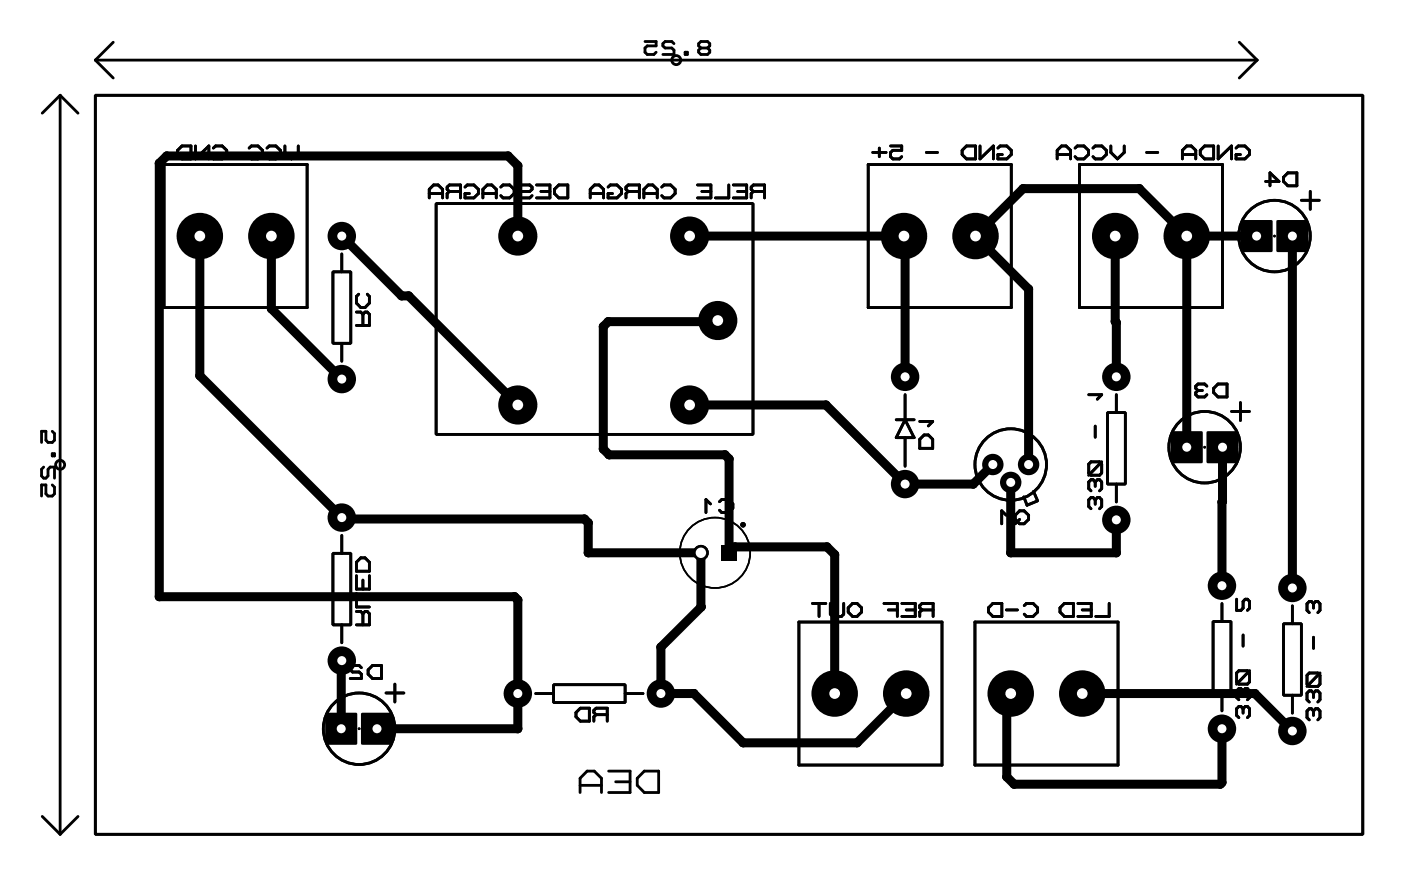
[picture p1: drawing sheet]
<svg xmlns="http://www.w3.org/2000/svg" width="99mm" height="62mm" viewBox="0 0 99 62" stroke-linecap="round" stroke-linejoin="round" font-family="sans-serif">
<g fill="#000">
<path d="M88.1 15.7h2.2v2.2h-2.2z" fill-rule="evenodd"/>
<path d="M90.7 15.7h2.2v2.2h-2.2z" fill-rule="evenodd"/>
<path d="M51.2 38.7h1.1v1.1h-1.1z" fill-rule="evenodd"/>
<path d="M51.2 38.7h1.1v1.1h-1.1z" fill-rule="evenodd"/>
<path d="M83.2 30.7h2.2v2.2h-2.2z" fill-rule="evenodd"/>
<path d="M85.7 30.7h2.2v2.2h-2.2z" fill-rule="evenodd"/>
<path d="M23.1 50.7h2.2v2.2h-2.2z" fill-rule="evenodd"/>
<path d="M25.7 50.7h2.2v2.2h-2.2z" fill-rule="evenodd"/>
<circle cx="11.3" cy="11.6" r=".32"/>
<circle cx="11.8" cy="11.1" r=".32"/>
<circle cx="14.2" cy="16.8" r="1.65"/>
<circle cx="19.3" cy="16.8" r="1.65"/>
<circle cx="24.3" cy="16.8" r="1.01"/>
<circle cx="36.1" cy="11.1" r=".32"/>
<circle cx="36.8" cy="16.8" r="1.39"/>
<circle cx="36.8" cy="11.8" r=".32"/>
<circle cx="49" cy="16.8" r="1.39"/>
<circle cx="64.2" cy="16.8" r="1.65"/>
<circle cx="64.3" cy="16.8" r=".32"/>
<circle cx="69.3" cy="16.8" r="1.65"/>
<circle cx="72.6" cy="13.4" r=".32"/>
<circle cx="79.2" cy="16.8" r="1.65"/>
<circle cx="80.9" cy="13.4" r=".32"/>
<circle cx="84.3" cy="16.8" r="1.65"/>
<circle cx="14.2" cy="26.7" r=".32"/>
<circle cx="19.3" cy="21.9" r=".32"/>
<circle cx="24.3" cy="36.8" r="1.01"/>
<circle cx="24.3" cy="26.9" r="1.01"/>
<circle cx="24.4" cy="36.9" r=".32"/>
<circle cx="28.5" cy="21" r=".32"/>
<circle cx="29" cy="21" r=".32"/>
<circle cx="36.8" cy="28.8" r="1.39"/>
<circle cx="41.5" cy="36.9" r=".32"/>
<circle cx="41.8" cy="39.3" r=".32"/>
<circle cx="41.8" cy="37.1" r=".32"/>
<circle cx="42.8" cy="23.2" r=".32"/>
<circle cx="42.8" cy="31.9" r=".32"/>
<circle cx="43.2" cy="22.8" r=".32"/>
<circle cx="43.2" cy="32.3" r=".32"/>
<circle cx="49" cy="28.8" r="1.39"/>
<circle cx="49.8" cy="39.3" r=".56"/>
<circle cx="50.9" cy="22.8" r=".32"/>
<circle cx="51" cy="22.8" r="1.39"/>
<circle cx="51.5" cy="32.3" r=".32"/>
<circle cx="51.8" cy="32.6" r=".32"/>
<circle cx="52.2" cy="38.8" r=".32"/>
<circle cx="58.6" cy="28.8" r=".32"/>
<circle cx="58.7" cy="38.8" r=".32"/>
<circle cx="59.3" cy="39.4" r=".32"/>
<circle cx="64.3" cy="34.4" r="1.01"/>
<circle cx="64.3" cy="26.8" r="1.01"/>
<circle cx="69.1" cy="34.4" r=".32"/>
<circle cx="70.5" cy="33" r=".76"/>
<circle cx="71.8" cy="34.3" r=".76"/>
<circle cx="71.8" cy="39.3" r=".32"/>
<circle cx="73" cy="33" r=".76"/>
<circle cx="73" cy="20.5" r=".32"/>
<circle cx="79.2" cy="22.8" r=".32"/>
<circle cx="79.3" cy="26.8" r="1.01"/>
<circle cx="79.3" cy="36.9" r="1.01"/>
<circle cx="79.3" cy="26.8" r=".89"/>
<circle cx="79.3" cy="39.3" r=".32"/>
<circle cx="79.3" cy="22.9" r=".32"/>
<circle cx="86.8" cy="35.7" r=".32"/>
<circle cx="86.8" cy="35.6" r=".32"/>
<circle cx="11.3" cy="42.4" r=".32"/>
<circle cx="24.2" cy="47" r=".32"/>
<circle cx="24.3" cy="46.9" r="1.01"/>
<circle cx="36.5" cy="42.4" r=".32"/>
<circle cx="36.8" cy="49.3" r="1.01"/>
<circle cx="36.8" cy="42.6" r=".32"/>
<circle cx="36.8" cy="51.8" r=".32"/>
<circle cx="46.9" cy="49.3" r="1.01"/>
<circle cx="46.9" cy="46" r=".32"/>
<circle cx="49.3" cy="49.3" r=".32"/>
<circle cx="49.8" cy="43.1" r=".32"/>
<circle cx="52.8" cy="52.8" r=".32"/>
<circle cx="59.3" cy="49.3" r="1.65"/>
<circle cx="60.9" cy="52.8" r=".32"/>
<circle cx="64.3" cy="49.3" r="1.65"/>
<circle cx="71.5" cy="55.2" r=".32"/>
<circle cx="71.5" cy="49.6" r=".32"/>
<circle cx="71.8" cy="49.3" r="1.65"/>
<circle cx="72" cy="55.7" r=".32"/>
<circle cx="76.8" cy="49.3" r="1.65"/>
<circle cx="86.6" cy="55.7" r=".32"/>
<circle cx="86.8" cy="51.8" r="1.01"/>
<circle cx="86.8" cy="41.6" r="1.01"/>
<circle cx="86.8" cy="55.6" r=".32"/>
<circle cx="89.1" cy="49.3" r=".32"/>
<circle cx="91.8" cy="41.8" r="1.01"/>
<circle cx="91.8" cy="51.9" r="1.01"/>
</g>
<g fill="none" stroke="#000" stroke-width=".2">
<path d="M6.8 6.8h90v52.5h-90zM11.6 11.7h10.2v10.1h-10.2zM12.6 10.7l.3-.3h.7v.9h-.7l-.3-.3zM13.9 10.4v.9l.9-.9v.9M15.1 10.5l.2-.1h.5l.3 .3v.3l-.3 .3h-.7v-.3h.4M17.7 10.5l.1-.1h.5l.3 .3v.3l-.3 .3h-.5l-.1-.2M19 10.5l.1-.1h.5l.3 .3v.3l-.3 .3h-.5l-.1-.2M20.2 10.4v.4l.5 .5 .5-.5v-.4M23.6 19.3h1.3v5.1h-1.3zM24.3 18v1.3M30.5 14.1v-.7l.3-.3h.3l.3 .3v.7M30.5 13.7h.9"/>
<path d="M31 14.5h22.5v16.4h-22.5zM31.9 13.6l-.2-.2v-.1l.2-.2h.8v1M31.9 13.6h.8M31.9 13.6l-.2 .1v.4M33 13.3l.2-.2h.4l.4 .3v.3l-.4 .4h-.6v-.4h.3M34.3 14.1v-.7l.3-.3h.3l.3 .3v.7M34.3 13.7h.9M35.6 13.3l.1-.2h.5l.3 .3v.3l-.3 .4h-.5l-.1-.2M36.8 13.3l.2-.2h.6l.2 .2v.1l-.2 .2h-.6l-.2 .1v.2l.2 .2h.6l.2-.2M38.1 13.1h.9v1h-.9M38.4 13.6h.6M39.7 13.1h.6v1h-.6l-.3-.4v-.3z"/>
<path d="M41.9 14.1v-.7l.3-.3h.3l.4 .3v.7M41.9 13.7h1M43.2 13.3l.1-.2h.5l.3 .3v.3l-.3 .4h-.6v-.4h.3M44.6 13.6l-.2-.2v-.1l.2-.2h.8v1M44.6 13.6h.8M44.6 13.6l-.2 .1v.4M45.7 14.1v-.7l.3-.3h.3l.4 .3v.7M45.7 13.7h1M47 13.3l.1-.2h.5l.3 .3v.3l-.3 .4h-.5l-.1-.2M49.5 13.1h1v1h-1M49.8 13.6h.7M51.7 13.1v1h-.9"/>
<path d="M52.1 13.1h.9v1h-.9M52.4 13.6h.6M53.5 13.6l-.2-.2v-.1l.2-.2h.8v1M53.5 13.6l-.2 .1v.4M53.5 13.6h.8M61.6 11.7h10.2v10.1h-10.2zM62 10.8h.9M62.4 10.5v.6M63.2 10.4h.8v.3h-.6l-.2 .1v.3l.2 .2h.5l.1-.2M65.8 10.8h.8M68.6 10.4h.7v.9h-.7l-.3-.3v-.3zM69.6 10.4v.9l.9-.9v.9"/>
<path d="M70.9 10.5l.1-.1h.5l.3 .3v.3l-.3 .3h-.6v-.3h.3M75.1 11h.9M75.1 11.3v-.6l.3-.3h.3l.3 .3v.6M76.3 10.5l.2-.1h.5l.3 .3v.3l-.3 .3h-.5l-.2-.2M76.6 11.7h10.2v10.1h-10.2zM77.6 10.5l.2-.1h.4l.4 .3v.3l-.4 .3h-.4l-.2-.2M78.9 10.4v.4l.4 .5 .5-.5v-.4M81.4 10.8h.8M84 11h.9M84 11.3v-.6l.3-.3h.3l.3 .3v.6M85.2 10.7l.3-.3h.7v.9h-.7l-.3-.3zM86.5 10.4v.9l.9-.9v.9"/>
<path d="M87.8 10.5l.1-.1h.5l.3 .3v.3l-.3 .3h-.6v-.3h.3M89.9 12.9h.9l-.6-.6v.9M90.5 16.8h.1M91.1 12.6l.3-.3h.7v.9h-.7l-.3-.3zM92.4 14.2h1.3M93 13.6v1.3M23.6 39.3h1.3v5.1h-1.3zM24.3 24.4v1.3M24.3 38v1.3M25.3 39.9l.3-.3h.3l.3 .3v.7h-.9zM25.3 22.2h.3l.2 .1M25.5 20.9l-.2 .2v.4l.3 .3h.3l.3-.3v-.4l-.1-.2"/>
<path d="M25.8 22.3l.1-.1h.2l.1 .1v.8h-.9M25.8 22.3v.8M50.4 35.8l-.3-.3v.9M51.1 35.6l.1-.1h.5l.3 .3v.3l-.3 .3h-.5l-.1-.2M63.6 29.8h1.3M64.3 29.8l.6 1.3h-1.3zM64.3 28v1.8M64.3 31.1v2M65.3 31.2l.3-.3h.3l.3 .3v.6h-.9zM65.3 29.9h.9l-.3 .4M71.4 36.6l-.3-.3v.9M72.1 36.6l.3-.3h.3l.3 .3v.3l-.3 .3h-.3l-.3-.3z"/>
<path d="M72.4 36.9l-.3 .3M72.7 35.3l.2 .6 .8-.3M73.4 34.9l.3 .7M77.3 33l.2-.2h.6l.1 .2v.6l-.1 .2h-.6l-.2-.2zM77.3 28h.9l-.3 .4M77.8 35.5l.1-.2h.2l.1 .2v.5l-.1 .1M77.8 34.2l.1-.1h.2l.1 .1v.5l-.1 .2M77.8 35.5l-.2-.2h-.1l-.2 .2v.5l.2 .1M77.8 34.2l-.2-.1h-.1l-.2 .1v.5l.2 .2M77.8 30.3v.8M77.8 34.2v.3M77.8 35.5v.3"/>
<path d="M78.2 32.8l-.9 1M78.6 29.3h1.3v5.1h-1.3zM79.3 28v1.3M79.3 34.4v1.3M85.1 27.7l-.2 .2v.1l.2 .2h.4l.2-.2M85.1 27.7h.3M85.5 31.8h.1M85.7 27.4l-.2-.1h-.4l-.2 .1v.2l.2 .1M86.5 27.3h.6v.9h-.6l-.3-.3v-.3zM87.4 29.2h1.3M88.1 28.6v1.3M24.3 44.4v1.3"/>
<path d="M25.3 40.9v.9h.9v-.9M25.3 42.2v.9h.9M25.3 43.4h.3l.2 .2M25.5 51.8h.1M25.7 47.4l-.2-.1h-.5l-.1 .1v.2l.1 .1h.5l.2 .2v.3h-.8M25.8 43.6l.1-.2h.2l.1 .2v.8h-.9M25.8 41.2v.6M25.8 43.6v.8M26.1 47.6l.3-.3h.7v.9h-.7l-.3-.3zM27.4 49.2h1.3M28 48.6v1.3M38 49.3h1.3"/>
<path d="M39.3 48.6h5.1v1.3h-5.1zM41.2 50.3h.6v.9h-.6l-.3-.3v-.3zM42.3 50.8l-.1-.2v-.1l.1-.2h.8v.9M42.3 50.8l-.1 .1v.3M42.3 50.8h.8M44.4 49.3h1.3M56.7 44.2h10.2v10.1h-10.2zM57.7 42.9h.9M58.2 42.9v.9M59 42.9v.7l.1 .2h.6l.2-.2v-.7M60.5 42.9h.4l.3 .3v.3l-.3 .3h-.4l-.3-.3v-.3zM62.8 42.9h.9v.9"/>
<path d="M63.1 43.3h.6M64 42.9h1v.9h-1M64.3 43.3h.7M65.5 43.3l-.2-.1v-.2l.2-.1h.8v.9M65.5 43.3l-.2 .2v.3M65.5 43.3h.8M69.2 44.2h10.2v10.1h-10.2zM70.2 43.2l.3-.3h.6v.9h-.6l-.3-.3zM71.5 43.3h.7M72.7 43l.2-.1h.5l.3 .3v.3l-.3 .3h-.5l-.2-.2M75.6 42.9h.6v.9h-.6l-.3-.3v-.3zM76.5 42.9h1v.9h-1"/>
<path d="M76.8 43.3h.7M78.8 42.9v.9h-1M86.1 44.1h1.3v5.1h-1.3zM86.8 42.9v1.2M86.8 49.2v1.3M87.8 42.6v.8h.3l.2-.2v-.5l.1-.1h.2l.1 .1v.5l-.1 .2M87.8 47.8l.2-.2h.6l.1 .2v.6l-.1 .2h-.6l-.2-.2zM88.3 50.3l.1-.1h.2l.1 .1v.5l-.1 .2M88.3 49.1l.1-.2h.2l.1 .2v.4l-.1 .2M88.3 50.3l-.2-.1h-.1l-.2 .1v.5l.2 .2M88.3 49.1l-.2-.2h-.1l-.2 .2v.4l.2 .2M88.3 45.1v.8"/>
<path d="M88.3 49.1v.3M88.3 50.3v.4M88.7 47.6l-.9 1M91.1 44.3h1.3v5.1h-1.3zM91.8 43v1.3M91.8 49.4v1.3M92.8 48l.2-.2h.6l.1 .2v.6l-.1 .2h-.6l-.2-.2zM93.3 50.5l.1-.2h.2l.1 .2v.5l-.1 .1M93.3 42.9l.1-.2h.2l.1 .2v.5l-.1 .1M93.3 49.2l.1-.1h.2l.1 .1v.5l-.1 .2M93.3 50.5l-.2-.2h-.1l-.2 .2v.5l.2 .1M93.3 42.9l-.2-.2h-.1l-.2 .2v.5l.2 .1"/>
<path d="M93.3 49.2l-.2-.1h-.1l-.2 .1v.5l.2 .2M93.3 42.9v.3M93.3 45.3v.8M93.3 49.2v.3M93.3 50.5v.3M93.7 47.8l-.9 1"/>
<circle cx="90.5" cy="16.8" r="2.54"/>
<circle cx="52.8" cy="37.3" r=".1"/>
<circle cx="71.8" cy="33" r="2.54"/>
<circle cx="85.5" cy="31.8" r="2.54"/>
<circle cx="25.5" cy="51.8" r="2.54"/>
</g>
<circle cx="50.8" cy="39.3" r="2.5" fill="none" stroke="#000" stroke-width=".12"/>
<g fill="none" stroke="#000" stroke-width=".64">
<path d="M14.2 16.8v9.9l10.2 10.2h17.1l.3 .2v2.2h8v3.8l-2.9 2.9v3.3h2.4l3.5 3.5h8.1l3.4-3.5M19.3 16.8v5.1l5 5M24.3 16.8l4.2 4.2h.5l7.8 7.8M36.8 16.8v-5l-.7-.7h-24.3l-.5 .5v30.8h25.2l.3 .2v9.2h-10M49 16.8h15.2h.1v10M79.2 16.8l.1 10M84.3 16.8h4.9M84.3 16.8l-3.4-3.4h-8.3l-3.3 3.4 3.7 3.7v12.5M84.3 16.8v15M91.8 16.8v25M49 28.8h9.6l5.7 5.6h4.8l1.4-1.4M51 22.8h-.1h-7.7l-.4 .4v8.7l.4 .4h8.3l.3 .3v6.7l.4-.5h6.5l.6 .6v9.9"/>
<path d="M71.8 34.3v5h7.5v-2.4M86.8 31.8v9.8M24.3 46.9l-.1 4.9M71.8 49.3l-.3 .3v5.6l.5 .5h14.6l.2-.1v-3.8M76.8 49.3h12.3l2.7 2.6"/>
</g>
<circle cx="79.3" cy="26.8" r=".32" fill="#fff"/>
<circle cx="79.3" cy="36.9" r=".89" fill="#000"/>
<circle cx="79.3" cy="36.9" r=".32" fill="#fff"/>
<circle cx="69.3" cy="16.8" r="1.52" fill="#000"/>
<circle cx="69.3" cy="16.8" r=".38" fill="#fff"/>
<circle cx="64.2" cy="16.8" r="1.52" fill="#000"/>
<circle cx="64.2" cy="16.8" r=".38" fill="#fff"/>
<circle cx="84.3" cy="16.8" r="1.52" fill="#000"/>
<circle cx="84.3" cy="16.8" r=".38" fill="#fff"/>
<circle cx="79.2" cy="16.8" r="1.52" fill="#000"/>
<circle cx="79.2" cy="16.8" r=".38" fill="#fff"/>
<circle cx="64.3" cy="34.4" r=".89" fill="#000"/>
<circle cx="64.3" cy="34.4" r=".32" fill="#fff"/>
<circle cx="64.3" cy="26.8" r=".89" fill="#000"/>
<circle cx="64.3" cy="26.8" r=".32" fill="#fff"/>
<circle cx="73" cy="33" r=".63" fill="#000"/>
<circle cx="73" cy="33" r=".32" fill="#fff"/>
<circle cx="71.8" cy="34.3" r=".63" fill="#000"/>
<circle cx="71.8" cy="34.3" r=".32" fill="#fff"/>
<circle cx="70.5" cy="33" r=".63" fill="#000"/>
<circle cx="70.5" cy="33" r=".32" fill="#fff"/>
<circle cx="36.8" cy="49.3" r=".89" fill="#000"/>
<circle cx="36.8" cy="49.3" r=".32" fill="#fff"/>
<circle cx="46.9" cy="49.3" r=".89" fill="#000"/>
<circle cx="46.9" cy="49.3" r=".32" fill="#fff"/>
<circle cx="49" cy="16.8" r="1.27" fill="#000"/>
<circle cx="49" cy="16.8" r=".38" fill="#fff"/>
<circle cx="49" cy="28.8" r="1.27" fill="#000"/>
<circle cx="49" cy="28.8" r=".38" fill="#fff"/>
<circle cx="51" cy="22.8" r="1.27" fill="#000"/>
<circle cx="51" cy="22.8" r=".38" fill="#fff"/>
<circle cx="36.8" cy="16.8" r="1.27" fill="#000"/>
<circle cx="36.8" cy="16.8" r=".38" fill="#fff"/>
<circle cx="36.8" cy="28.8" r="1.27" fill="#000"/>
<circle cx="36.8" cy="28.8" r=".38" fill="#fff"/>
<circle cx="24.3" cy="26.9" r=".89" fill="#000"/>
<circle cx="24.3" cy="26.9" r=".32" fill="#fff"/>
<circle cx="24.3" cy="16.8" r=".89" fill="#000"/>
<circle cx="24.3" cy="16.8" r=".32" fill="#fff"/>
<circle cx="24.3" cy="46.9" r=".89" fill="#000"/>
<circle cx="24.3" cy="46.9" r=".32" fill="#fff"/>
<circle cx="24.3" cy="36.8" r=".89" fill="#000"/>
<circle cx="24.3" cy="36.8" r=".32" fill="#fff"/>
<circle cx="19.3" cy="16.8" r="1.52" fill="#000"/>
<circle cx="19.3" cy="16.8" r=".38" fill="#fff"/>
<circle cx="14.2" cy="16.8" r="1.52" fill="#000"/>
<circle cx="14.2" cy="16.8" r=".38" fill="#fff"/>
<path d="M25.8 50.8h2v2h-2z" fill="#000"/>
<circle cx="26.8" cy="51.8" r=".32" fill="#fff"/>
<path d="M23.2 50.8h2v2h-2z" fill="#000"/>
<circle cx="24.2" cy="51.8" r=".32" fill="#fff"/>
<circle cx="64.3" cy="49.3" r="1.52" fill="#000"/>
<circle cx="64.3" cy="49.3" r=".38" fill="#fff"/>
<circle cx="59.3" cy="49.3" r="1.52" fill="#000"/>
<circle cx="59.3" cy="49.3" r=".38" fill="#fff"/>
<path d="M85.8 30.8h2v2h-2z" fill="#000"/>
<circle cx="86.8" cy="31.8" r=".32" fill="#fff"/>
<path d="M83.3 30.8h2v2h-2z" fill="#000"/>
<circle cx="84.3" cy="31.8" r=".32" fill="#fff"/>
<path d="M90.8 15.8h2v2h-2z" fill="#000"/>
<circle cx="91.8" cy="16.8" r=".32" fill="#fff"/>
<path d="M88.2 15.8h2v2h-2z" fill="#000"/>
<circle cx="89.2" cy="16.8" r=".32" fill="#fff"/>
<circle cx="76.8" cy="49.3" r="1.52" fill="#000"/>
<circle cx="76.8" cy="49.3" r=".38" fill="#fff"/>
<circle cx="71.8" cy="49.3" r="1.52" fill="#000"/>
<circle cx="71.8" cy="49.3" r=".38" fill="#fff"/>
<circle cx="86.8" cy="51.8" r=".89" fill="#000"/>
<circle cx="86.8" cy="51.8" r=".32" fill="#fff"/>
<circle cx="86.8" cy="41.6" r=".89" fill="#000"/>
<circle cx="86.8" cy="41.6" r=".32" fill="#fff"/>
<circle cx="91.8" cy="51.9" r=".89" fill="#000"/>
<circle cx="91.8" cy="51.9" r=".32" fill="#fff"/>
<circle cx="91.8" cy="41.8" r=".89" fill="#000"/>
<circle cx="91.8" cy="41.8" r=".32" fill="#fff"/>
<path d="M51.2 38.7h1.1v1.1h-1.1z" fill="#000"/>
<circle cx="49.8" cy="39.3" r=".56" fill="#000"/>
<circle cx="49.8" cy="39.3" r=".37" fill="#fff"/>
<g fill="none" stroke="#000" stroke-width=".2">
<path d="M4.3 6.8l-1.3 1.2M4.3 6.8v52.5M4.3 6.8l1.2 1.2M6.8 6.8h90v52.5h-90zM6.8 4.3h82.5M6.8 4.3l1.2 1.2M8 3l-1.2 1.3M11.6 11.7h10.2v10.1h-10.2zM12.6 10.7l.3-.3h.7v.9h-.7l-.3-.3zM13.9 10.4v.9l.9-.9v.9M15.1 10.5l.2-.1h.5l.3 .3v.3l-.3 .3h-.7v-.3h.4M17.7 10.5l.1-.1h.5l.3 .3v.3l-.3 .3h-.5l-.1-.2"/>
<path d="M19 10.5l.1-.1h.5l.3 .3v.3l-.3 .3h-.5l-.1-.2M20.2 10.4v.4l.5 .5 .5-.5v-.4M23.6 19.3h1.3v5.1h-1.3zM24.3 18v1.3M30.5 14.1v-.7l.3-.3h.3l.3 .3v.7M30.5 13.7h.9M31 14.5h22.5v16.4h-22.5zM31.9 13.6l-.2-.2v-.1l.2-.2h.8v1M31.9 13.6h.8M31.9 13.6l-.2 .1v.4M33 13.3l.2-.2h.4l.4 .3v.3l-.4 .4h-.6v-.4h.3M34.3 14.1v-.7l.3-.3h.3l.3 .3v.7"/>
<path d="M34.3 13.7h.9M35.6 13.3l.1-.2h.5l.3 .3v.3l-.3 .4h-.5l-.1-.2M36.8 13.3l.2-.2h.6l.2 .2v.1l-.2 .2h-.6l-.2 .1v.2l.2 .2h.6l.2-.2M38.1 13.1h.9v1h-.9M38.4 13.6h.6M39.7 13.1h.6v1h-.6l-.3-.4v-.3zM41.9 14.1v-.7l.3-.3h.3l.4 .3v.7M41.9 13.7h1M43.2 13.3l.1-.2h.5l.3 .3v.3l-.3 .4h-.6v-.4h.3M44.6 13.6l-.2-.2v-.1l.2-.2h.8v1M44.6 13.6h.8M44.6 13.6l-.2 .1v.4"/>
<path d="M45.7 14.1v-.7l.3-.3h.3l.4 .3v.7M45.7 13.7h1M45.8 2.9h.8v.4h-.6l-.2 .1v.3l.2 .2h.4l.2-.2M47 13.3l.1-.2h.5l.3 .3v.3l-.3 .4h-.5l-.1-.2M47.9 3.1l-.2-.2h-.5l-.1 .2v.2l.1 .1h.5l.2 .2v.3h-.8M48.6 3.7h.2v.2h-.2zM49.5 13.1h1v1h-1M49.8 3.4l-.2-.1v-.2l.2-.2h.4l.2 .2v.2l-.2 .1M49.8 3.4l-.2 .2v.1l.2 .2h.4l.2-.2v-.1l-.2-.2M49.8 3.4h.4M49.8 13.6h.7M51.7 13.1v1h-.9"/>
<path d="M52.1 13.1h.9v1h-.9M52.4 13.6h.6M53.5 13.6l-.2-.2v-.1l.2-.2h.8v1M53.5 13.6l-.2 .1v.4M53.5 13.6h.8M61.6 11.7h10.2v10.1h-10.2zM62 10.8h.9M62.4 10.5v.6M63.2 10.4h.8v.3h-.6l-.2 .1v.3l.2 .2h.5l.1-.2M65.8 10.8h.8M68.6 10.4h.7v.9h-.7l-.3-.3v-.3zM69.6 10.4v.9l.9-.9v.9"/>
<path d="M70.9 10.5l.1-.1h.5l.3 .3v.3l-.3 .3h-.6v-.3h.3M75.1 11h.9M75.1 11.3v-.6l.3-.3h.3l.3 .3v.6M76.3 10.5l.2-.1h.5l.3 .3v.3l-.3 .3h-.5l-.2-.2M76.6 11.7h10.2v10.1h-10.2zM77.6 10.5l.2-.1h.4l.4 .3v.3l-.4 .3h-.4l-.2-.2M78.9 10.4v.4l.4 .5 .5-.5v-.4M81.4 10.8h.8M84 11h.9M84 11.3v-.6l.3-.3h.3l.3 .3v.6M85.2 10.7l.3-.3h.7v.9h-.7l-.3-.3zM86.5 10.4v.9l.9-.9v.9"/>
<path d="M87.8 10.5l.1-.1h.5l.3 .3v.3l-.3 .3h-.6v-.3h.3M88 3l1.3 1.3M89.3 4.3l-1.3 1.2M89.9 12.9h.9l-.6-.6v.9M90.5 16.8h.1M91.1 12.6l.3-.3h.7v.9h-.7l-.3-.3zM92.4 14.2h1.3M93 13.6v1.3M3.1 33.2l-.2 .1v.5l.2 .2h.2l.1-.2v-.5l.2-.1h.3v.8M3.7 30.6l.2 .2v.5l-.2 .1h-.3l-.1-.1v-.7h-.4v.8M3.7 34.4l.2 .2v.5l-.2 .1h-.3l-.1-.1v-.7h-.4v.8M3.7 32.2h.2v.2h-.2z"/>
<path d="M23.6 39.3h1.3v5.1h-1.3zM24.3 24.4v1.3M24.3 38v1.3M25.3 39.9l.3-.3h.3l.3 .3v.7h-.9zM25.3 22.2h.3l.2 .1M25.5 20.9l-.2 .2v.4l.3 .3h.3l.3-.3v-.4l-.1-.2M25.8 22.3l.1-.1h.2l.1 .1v.8h-.9M25.8 22.3v.8M50.4 35.8l-.3-.3v.9M51.1 35.6l.1-.1h.5l.3 .3v.3l-.3 .3h-.5l-.1-.2M63.6 29.8h1.3M64.3 29.8l.6 1.3h-1.3z"/>
<path d="M64.3 28v1.8M64.3 31.1v2M65.3 31.2l.3-.3h.3l.3 .3v.6h-.9zM65.3 29.9h.9l-.3 .4M71.4 36.6l-.3-.3v.9M72.1 36.6l.3-.3h.3l.3 .3v.3l-.3 .3h-.3l-.3-.3zM72.4 36.9l-.3 .3M72.7 35.3l.2 .6 .8-.3M73.4 34.9l.3 .7M77.3 33l.2-.2h.6l.1 .2v.6l-.1 .2h-.6l-.2-.2zM77.3 28h.9l-.3 .4M77.8 35.5l.1-.2h.2l.1 .2v.5l-.1 .1"/>
<path d="M77.8 34.2l.1-.1h.2l.1 .1v.5l-.1 .2M77.8 35.5l-.2-.2h-.1l-.2 .2v.5l.2 .1M77.8 34.2l-.2-.1h-.1l-.2 .1v.5l.2 .2M77.8 30.3v.8M77.8 34.2v.3M77.8 35.5v.3M78.2 32.8l-.9 1M78.6 29.3h1.3v5.1h-1.3zM79.3 28v1.3M79.3 34.4v1.3M85.1 27.7l-.2 .2v.1l.2 .2h.4l.2-.2M85.1 27.7h.3"/>
<path d="M85.5 31.8h.1M85.7 27.4l-.2-.1h-.4l-.2 .1v.2l.2 .1M86.5 27.3h.6v.9h-.6l-.3-.3v-.3zM87.4 29.2h1.3M88.1 28.6v1.3M3 58l1.3 1.3M5.5 58l-1.2 1.3M24.3 44.4v1.3M25.3 40.9v.9h.9v-.9M25.3 42.2v.9h.9M25.3 43.4h.3l.2 .2M25.5 51.8h.1"/>
<path d="M25.7 47.4l-.2-.1h-.5l-.1 .1v.2l.1 .1h.5l.2 .2v.3h-.8M25.8 43.6l.1-.2h.2l.1 .2v.8h-.9M25.8 41.2v.6M25.8 43.6v.8M26.1 47.6l.3-.3h.7v.9h-.7l-.3-.3zM27.4 49.2h1.3M28 48.6v1.3M38 49.3h1.3M39.3 48.6h5.1v1.3h-5.1zM41.2 56.3v-1l.5-.5h.5l.5 .5v1M41.2 55.8h1.5M41.2 50.3h.6v.9h-.6l-.3-.3v-.3z"/>
<path d="M42.3 50.8l-.1-.2v-.1l.1-.2h.8v.9M42.3 50.8l-.1 .1v.3M42.3 50.8h.8M43.2 54.8h1.5v1.5h-1.5M43.7 55.5h1M44.4 49.3h1.3M45.7 54.8h1.1v1.5h-1.1l-.5-.5v-.5zM56.7 44.2h10.2v10.1h-10.2zM57.7 42.9h.9M58.2 42.9v.9M59 42.9v.7l.1 .2h.6l.2-.2v-.7M60.5 42.9h.4l.3 .3v.3l-.3 .3h-.4l-.3-.3v-.3z"/>
<path d="M62.8 42.9h.9v.9M63.1 43.3h.6M64 42.9h1v.9h-1M64.3 43.3h.7M65.5 43.3l-.2-.1v-.2l.2-.1h.8v.9M65.5 43.3l-.2 .2v.3M65.5 43.3h.8M69.2 44.2h10.2v10.1h-10.2zM70.2 43.2l.3-.3h.6v.9h-.6l-.3-.3zM71.5 43.3h.7M72.7 43l.2-.1h.5l.3 .3v.3l-.3 .3h-.5l-.2-.2M75.6 42.9h.6v.9h-.6l-.3-.3v-.3z"/>
<path d="M76.5 42.9h1v.9h-1M76.8 43.3h.7M78.8 42.9v.9h-1M86.1 44.1h1.3v5.1h-1.3zM86.8 42.9v1.2M86.8 49.2v1.3M87.8 42.6v.8h.3l.2-.2v-.5l.1-.1h.2l.1 .1v.5l-.1 .2M87.8 47.8l.2-.2h.6l.1 .2v.6l-.1 .2h-.6l-.2-.2zM88.3 50.3l.1-.1h.2l.1 .1v.5l-.1 .2M88.3 49.1l.1-.2h.2l.1 .2v.4l-.1 .2M88.3 50.3l-.2-.1h-.1l-.2 .1v.5l.2 .2M88.3 49.1l-.2-.2h-.1l-.2 .2v.4l.2 .2"/>
<path d="M88.3 45.1v.8M88.3 49.1v.3M88.3 50.3v.4M88.7 47.6l-.9 1M91.1 44.3h1.3v5.1h-1.3zM91.8 43v1.3M91.8 49.4v1.3M92.8 48l.2-.2h.6l.1 .2v.6l-.1 .2h-.6l-.2-.2zM93.3 50.5l.1-.2h.2l.1 .2v.5l-.1 .1M93.3 42.9l.1-.2h.2l.1 .2v.5l-.1 .1M93.3 49.2l.1-.1h.2l.1 .1v.5l-.1 .2M93.3 50.5l-.2-.2h-.1l-.2 .2v.5l.2 .1"/>
<path d="M93.3 42.9l-.2-.2h-.1l-.2 .2v.5l.2 .1M93.3 49.2l-.2-.1h-.1l-.2 .1v.5l.2 .2M93.3 42.9v.3M93.3 45.3v.8M93.3 49.2v.3M93.3 50.5v.3M93.7 47.8l-.9 1"/>
<circle cx="48" cy="4.3" r=".32"/>
<circle cx="90.5" cy="16.8" r="2.54"/>
<circle cx="4.3" cy="33" r=".32"/>
<circle cx="52.8" cy="37.3" r=".1"/>
<circle cx="71.8" cy="33" r="2.54"/>
<circle cx="85.5" cy="31.8" r="2.54"/>
<circle cx="25.5" cy="51.8" r="2.54"/>
</g>
<circle cx="50.8" cy="39.3" r="2.5" fill="none" stroke="#000" stroke-width=".12"/>
</svg>
